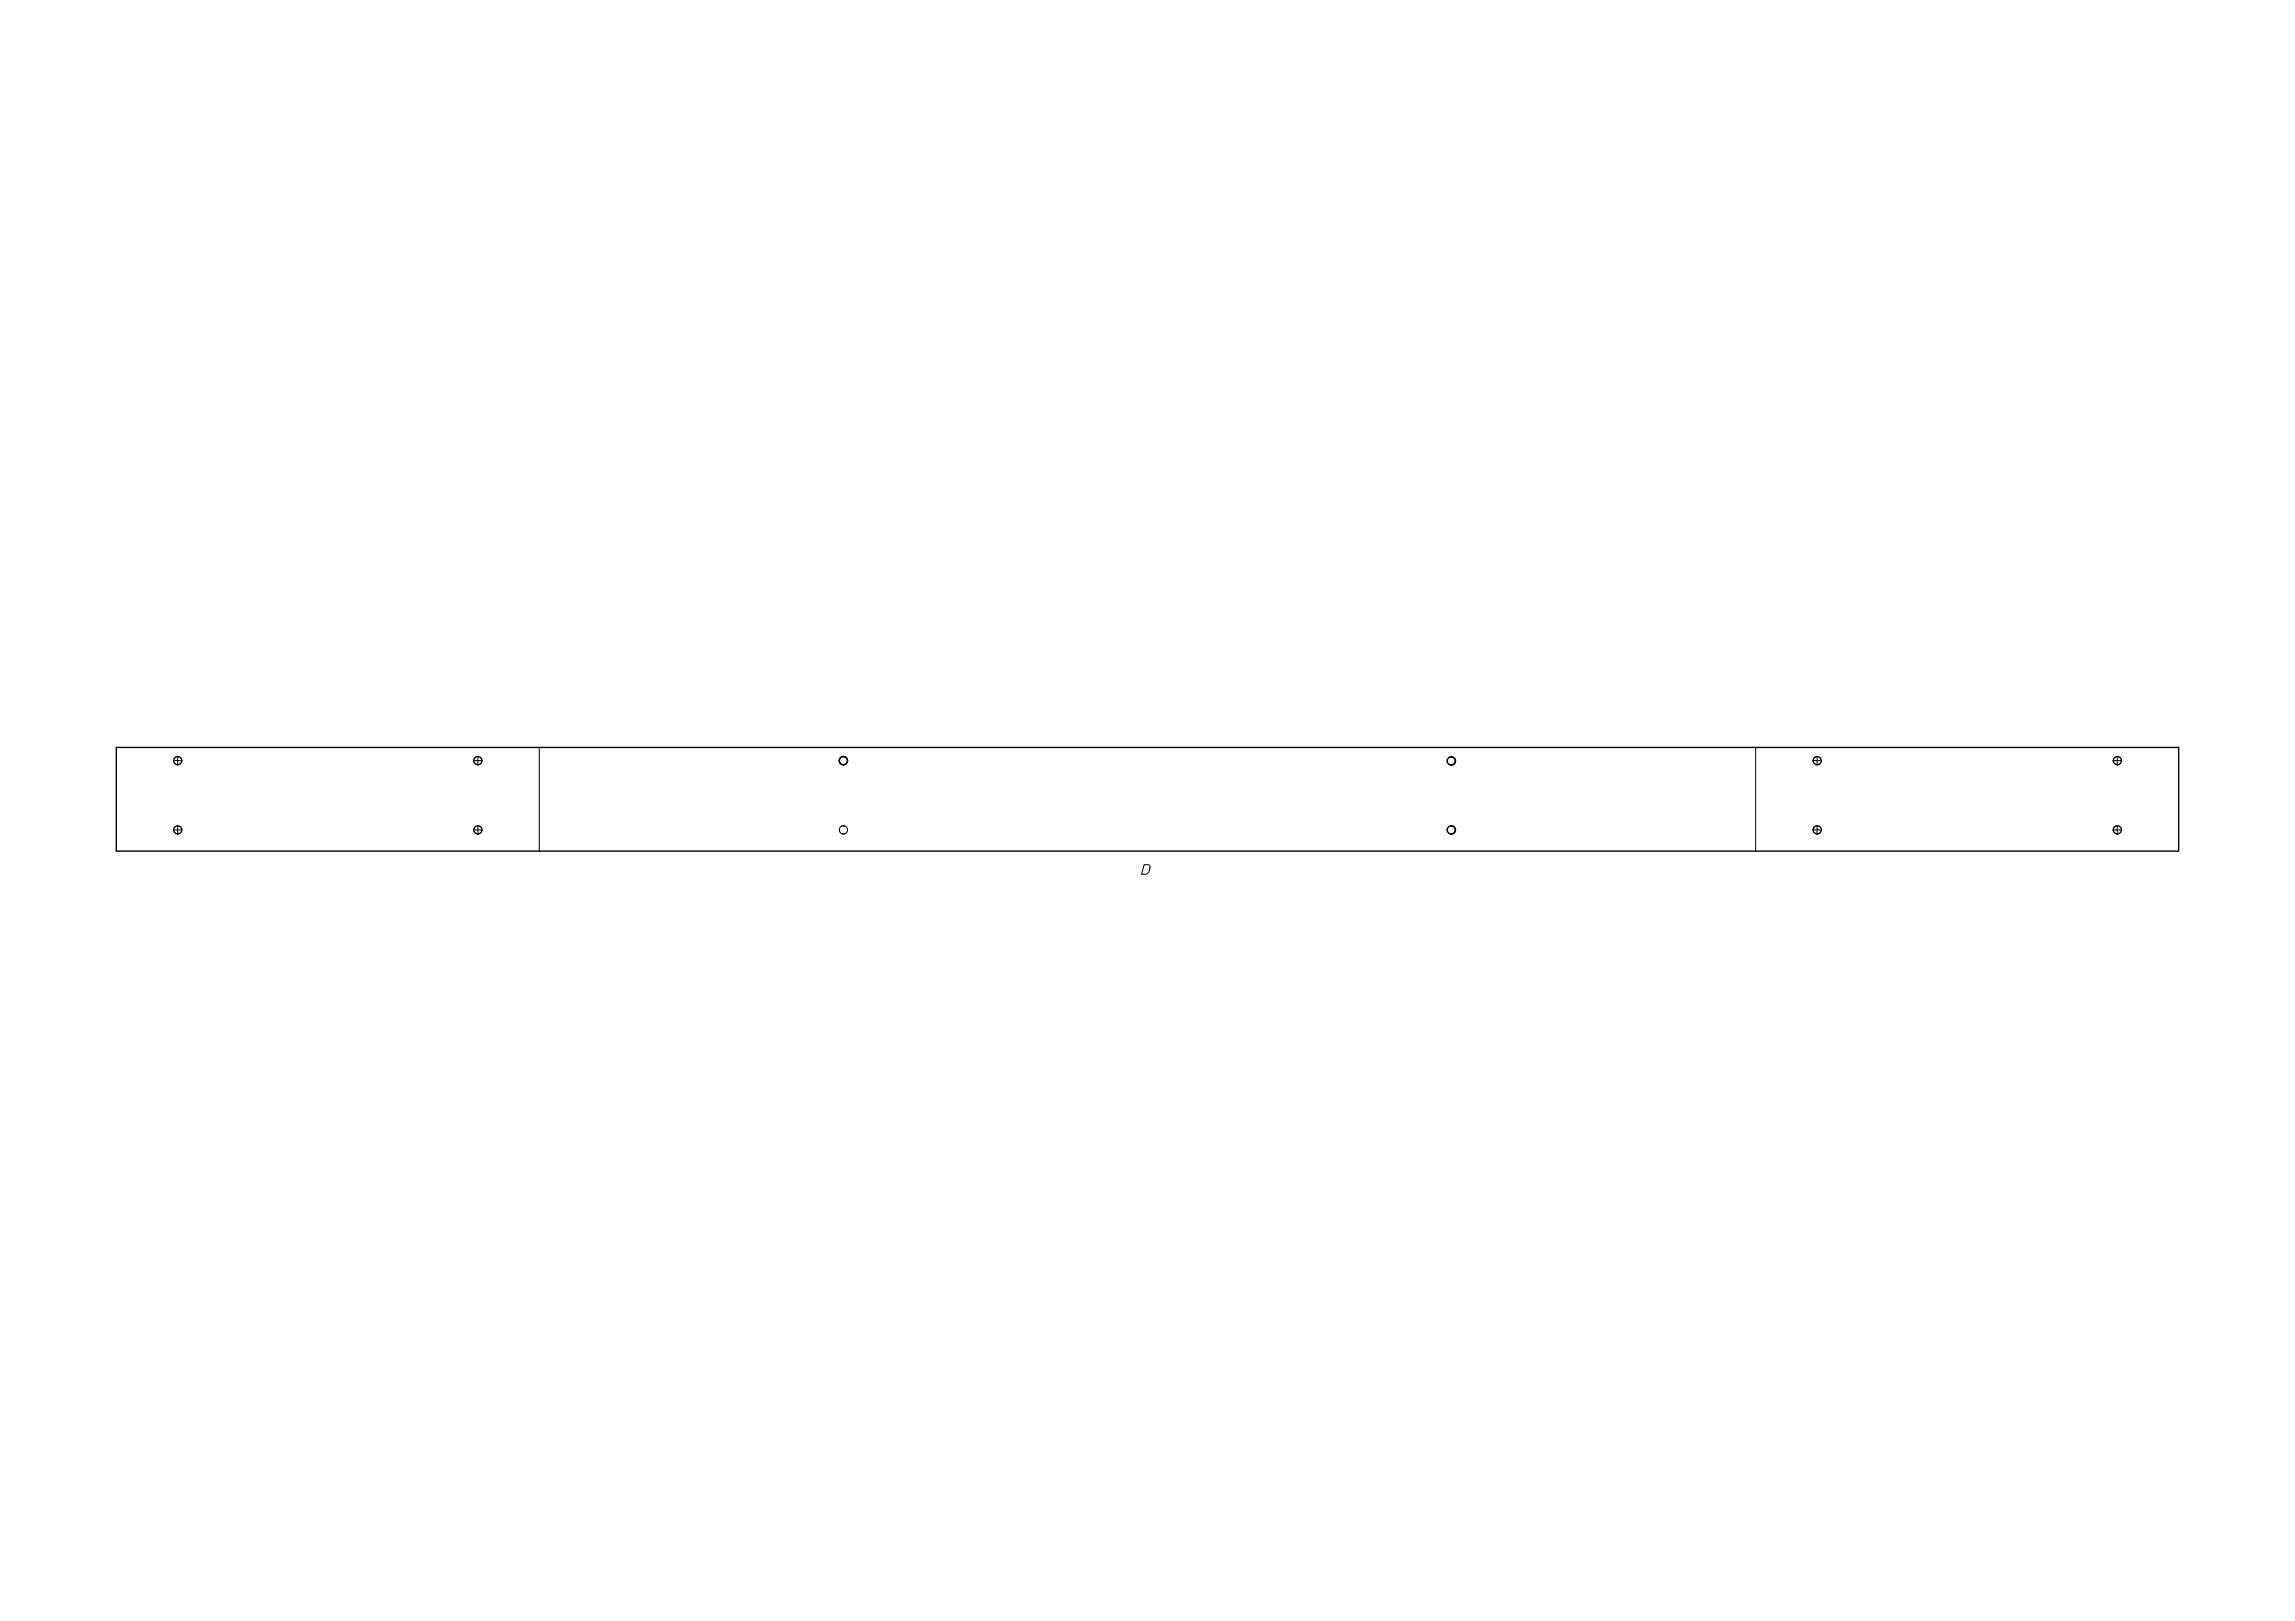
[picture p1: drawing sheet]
<svg xmlns="http://www.w3.org/2000/svg" width="841mm" height="594mm" viewBox="0 0 841 594" stroke-linecap="round" stroke-linejoin="round" font-family="sans-serif">
<g fill="none" stroke="#000" stroke-width=".37" stroke-dasharray="1.5 .2 0 .2">
<path d="M63.5 278.7h3.3M173.5 278.7h3.3M175.1 277.1v3.3M664.2 278.7h3.3M774.2 278.7h3.3M65.1 280.4v-3.3M665.9 280.4v-3.3M775.9 280.4v-3.3M63.5 304.1h3.3M65.1 302.5v3.2M173.5 304.1h3.3M175.1 302.5v3.2"/>
<path d="M664.2 304.1h3.3M665.9 302.5v3.2M774.2 304.1h3.3M775.9 302.5v3.2"/>
</g>
<path d="M197.6 273.9v38M309 277.2h.1M531.8 277.3h.1M643.4 273.9v38M309 280.2h.1M531.8 280.3h.1M419.3 316.9h1.4l.6 .4a2.59 2.59 0 0 1-.4 2.4l-.2 .2a2.48 2.48 0 0 1-2.4 .5zM531.8 305.6h.1M531.8 302.6h.1" fill="none" stroke="#000" stroke-width=".37"/>
<path d="M310.6 304.1a1.52 1.52 0 0 1-2.2 1.4 1.52 1.52 0 0 1-.3-2.5 1.52 1.52 0 0 1 2.5 .8v.3" fill="none" stroke="#000" stroke-width=".37" stroke-dasharray="3.2 3.2"/>
<path d="M530.3 278.8l.5-1 1-.5M531.8 280.3a1.57 1.57 0 0 1-1.5-1.5M530.3 304.1l.1-.4a1.42 1.42 0 0 1 1.4-1.1M531.8 305.6l-1-.4-.5-1.1" fill="none" stroke="#000" stroke-width=".37" stroke-dasharray=".8 .8"/>
<path d="M307.6 304.1l.1-.5a1.49 1.49 0 0 1 1.2-1 1.49 1.49 0 0 1 1.5 .8 1.49 1.49 0 0 1-.9 2.2 1.49 1.49 0 0 1-1.9-1.5" fill="none" stroke="#000" stroke-width=".37" stroke-dasharray="3.1 3.1"/>
<g fill="none" stroke="#000" stroke-width=".5">
<path d="M42.6 273.9h755.8v38h-755.8zM309 277.2h.1M309 277.2l-1 .4-.4 1 .3 1.1 1.1 .5M309 277.2a1.5 1.5 0 0 0-1.4 1.5 1.5 1.5 0 0 0 1.4 1.5M309.1 277.2l.8 .3a1.51 1.51 0 0 1 .6 1.7 1.51 1.51 0 0 1-1.4 1M309.1 277.2a1.48 1.48 0 0 1 1.4 1 1.48 1.48 0 0 1-.4 1.6l-1 .4M531.8 277.3l.8 .3a1.57 1.57 0 0 1 .4 2l-.4 .5-.8 .2M531.8 277.3a1.5 1.5 0 0 1 1.6 1.5 1.5 1.5 0 0 1-1.6 1.5M531.8 277.3a1.5 1.5 0 0 0-1.5 1.5 1.5 1.5 0 0 0 1.5 1.5M309 280.2h.1M531.8 302.6a1.5 1.5 0 0 1 1.5 1.5 1.5 1.5 0 0 1-1.5 1.5M531.8 302.6h.3a1.49 1.49 0 0 1 1.3 1.6 1.49 1.49 0 0 1-1.6 1.4"/>
<path d="M531.8 302.6a1.5 1.5 0 0 0-1.5 1.5 1.5 1.5 0 0 0 1.5 1.5"/>
<circle cx="65.1" cy="278.7" r="1.51"/>
<circle cx="175.1" cy="278.7" r="1.51"/>
<circle cx="665.9" cy="278.7" r="1.51"/>
<circle cx="775.9" cy="278.7" r="1.51"/>
<circle cx="65.1" cy="304.1" r="1.51"/>
<circle cx="175.1" cy="304.1" r="1.51"/>
<circle cx="665.9" cy="304.1" r="1.51"/>
<circle cx="775.9" cy="304.1" r="1.51"/>
</g>
<g fill="#000">
<circle cx="309" cy="277.2" r=".25"/>
<circle cx="309.1" cy="277.2" r=".25"/>
<circle cx="309" cy="280.2" r=".25"/>
<circle cx="309.1" cy="280.2" r=".25"/>
</g>
</svg>
